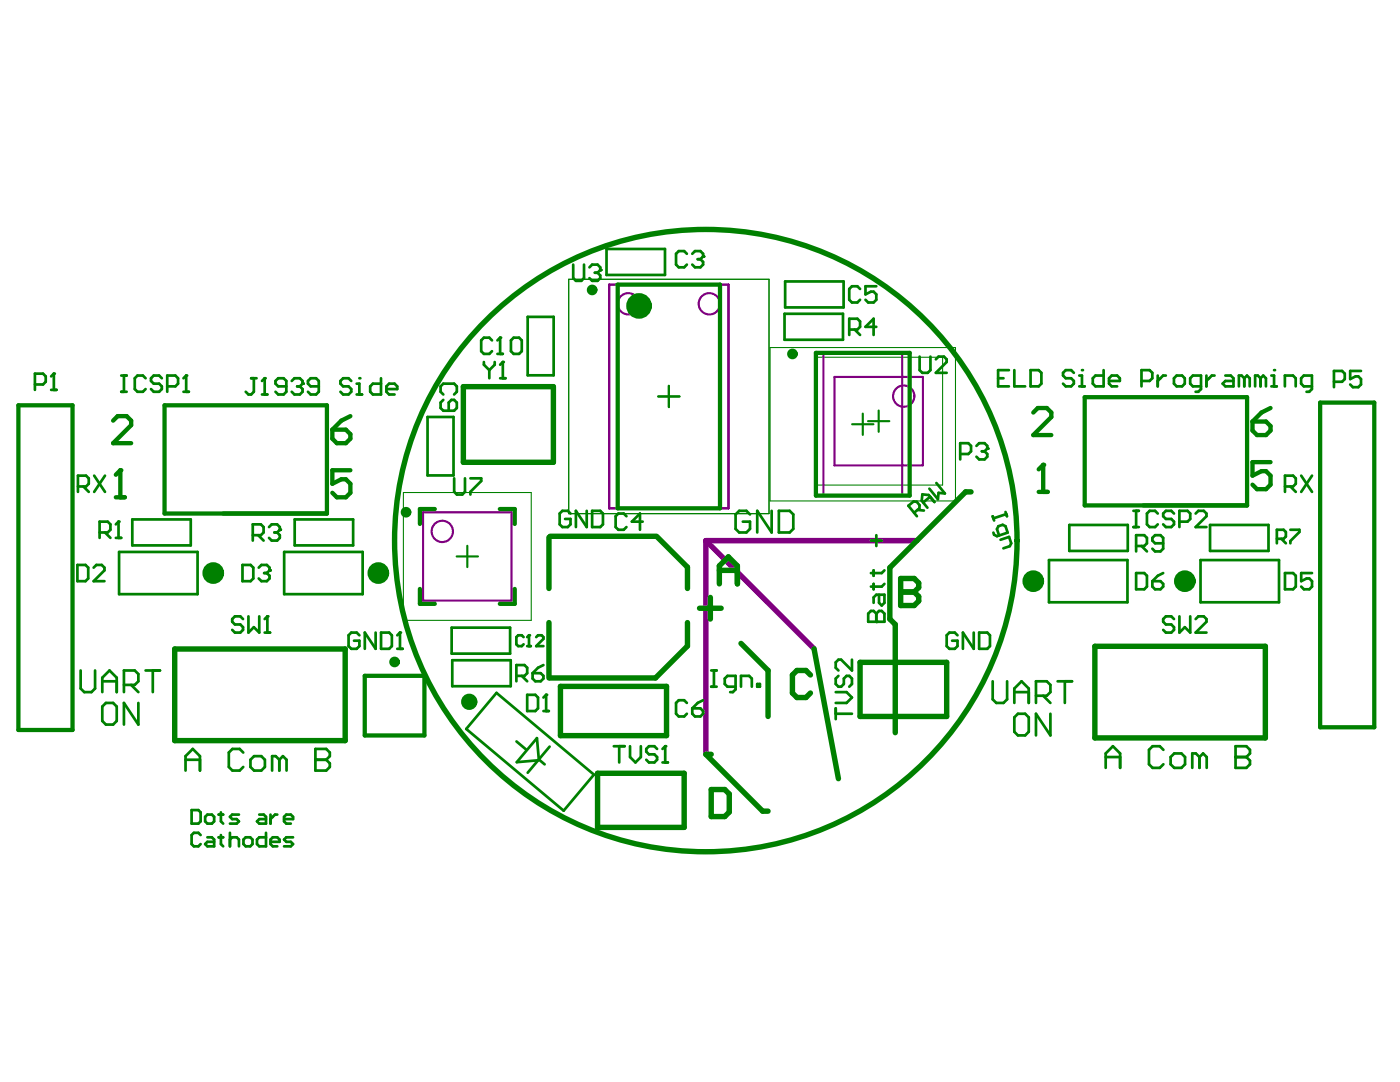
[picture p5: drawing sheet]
<svg xmlns="http://www.w3.org/2000/svg" width="279mm" height="216mm" viewBox="0 0 279 216" stroke-linecap="round" stroke-linejoin="round" font-family="sans-serif">
<path d="M131.4 79.1h4.2M133.5 77v4.2M170.1 84.7h4.2M172.2 82.5v4.3M173.2 84h4.3M175.4 81.9v4.3M91.1 111h4.3M93.3 108.9v4.3" fill="none" stroke="#008000" stroke-width=".43"/>
<path d="M113.5 55.7h40v46.8h-40zM153.7 69.4h37v30.6h-37zM162.6 71.3h25.5v25.5h-25.5zM80.5 98.3h25.5v25.5h-25.5z" fill="none" stroke="#008000" stroke-width=".21"/>
<g fill="none" stroke="#800080" stroke-width=".43">
<path d="M121.6 56.8h23.8v44.6h-23.8zM164.3 70.4h15.8v28.5h-15.8zM166.5 75.2h17.7v17.7h-17.7zM84.4 102.2h17.7v17.7h-17.7z"/>
<circle cx="125.4" cy="60.6" r="2.13"/>
<circle cx="141.6" cy="60.6" r="2.13"/>
<circle cx="180.4" cy="79" r="2.13"/>
<circle cx="88.3" cy="106" r="2.13"/>
</g>
<path d="M140.9 107.9v42.1M140.9 107.9h42.1M140.9 107.9l21.6 21.6" fill="none" stroke="#800080" stroke-width="1.1"/>
<g fill="none" stroke="#008000" stroke-width=".54">
<path d="M121 49.7h11.7v5.2h-11.7zM156.7 56.2h11.7v5.1h-11.7zM105.3 63.2h5.2v11.7h-5.2zM156.6 62.6h11.6v5.2h-11.6zM85.3 83.2h5.2v11.7h-5.2zM19.9 106.2h1.6l.5-.5v-1.1l-.5-.5h-1.6v3.2M21 106.2l1 1.1M23.1 107.3h1.1M23.7 104.1v3.2M23.8 110.1h15.6v8.5h-15.6zM26.4 103.6h11.7v5.2h-11.7zM56.7 110.1h15.7v8.5h-15.7z"/>
<path d="M58.8 103.6h11.7v5.2h-11.7zM209.3 111.8h15.7v8.4h-15.7zM213.4 104.7h11.7v5.2h-11.7zM239.6 111.8h15.7v8.4h-15.7zM241.5 104.7h11.7v5.2h-11.7zM90.1 125.2h11.7v5.2h-11.7zM90.3 131.7h11.6v5.2h-11.6zM99.1 138.3l19.4 16.3-6 7.2-19.5-16.3zM103.1 147.9l2 1.7M107.5 151.5l-.3-4.2-4.1 4.8 4.3-.4-2.1 2.5M107.5 151.5l1.2 1M109.7 149l-2.2 2.5"/>
</g>
<path d="M123.3 56.8h20.4v44.6h-20.4zM162.8 70.4h18.7v28.5h-18.7zM216.5 79.3h32.4v21.6h-32.4zM3.7 80.9h10.8v64.8h-10.8zM32.8 80.9h32.4v21.6h-32.4zM263.5 80.3h10.8v64.8h-10.8zM83.8 117.5v3h3M86.8 101.6h-3v2.9M99.7 101.6h3v2.9M102.7 117.5v3h-3M72.8 134.9h11.9v11.9h-11.9z" fill="none" stroke="#008000" stroke-width=".85"/>
<g fill="none" stroke="#008000" stroke-width="1.1">
<path d="M92.5 77.2h17.9v15h-17.9zM193.8 98.2h-1.1l-15.1 15.1v10.2l1.1 1.1v21.6M109.6 107.2v10.2M109.8 107h21.2M131.2 107.2l6 6v4.2M34.9 129.5h34v18.3h-34zM109.6 124.2v11.1M111.8 137h21.2v9.8h-21.2zM137.2 124.2v4.7l-6.4 6.4h-21M147.9 128.4l5.4 5.4v9.2M162.5 129.5l4.8 25.9M171.6 132.2h17.3v10.8h-17.3z"/>
<path d="M218.5 129h34v18.2h-34zM119.3 154.3h17.2v10.8h-17.2zM141.9 150.5h-1l11.3 11.4h1.1"/>
</g>
<circle cx="23.7" cy="104.1" r=".27" fill="#008000"/>
<path d="M23.7 104.1l-.6 .5" fill="none" stroke="#008000" stroke-width=".54"/>
<path d="M23.1 99.2h1.8M24 93.8v5.4" fill="none" stroke="#008000" stroke-width=".86"/>
<circle cx="24" cy="93.8" r=".43" fill="#008000"/>
<path d="M22.6 83.9l.9-.9h1.8l.9 .9v.9l-3.6 3.6h3.6M24 93.8l-.9 .9M66.3 85.7h2.7l.9 .9v.9l-.9 .9h-1.8l-.9-.9zM69.9 93.8h-3.6v2.7l1.8-.9h.9l.9 .9v1.8l-.9 .9h-1.8l-.9-.9M69.9 83l-1.8 .9-1.8 1.8" fill="none" stroke="#008000" stroke-width=".86"/>
<g fill="none" stroke="#008000" stroke-width=".54">
<path d="M15.6 97.1h1.6l.5-.6v-1l-.5-.6h-1.6v3.3M16.6 97.1l1.1 1.1M18.8 94.9l2.2 3.3M21 94.9l-2.2 3.3M90.6 95.4v2.7l.6 .6h1.1l.5-.6v-2.7M93.9 95.4h2.1v.6l-2.1 2.1v.6M15.4 112.7h1.7l.5 .6v2.1l-.5 .6h-1.7zM18.7 113.3l.5-.6h1.1l.5 .6v.5l-2.1 2.2h2.1M254.8 107.5h1.4l.4-.4v-.9l-.4-.5h-1.4v2.7M255.7 107.5l.9 .9M257.5 105.7h1.8v.5l-1.8 1.8v.4M48.5 123.5l-.5-.5h-1.1l-.6 .5v.6l.6 .5h1.1l.5 .5v.6l-.5 .5h-1.1l-.6-.5"/>
<path d="M49.6 123v3.2l1.1-1.1 1 1.1v-3.2M52.8 126.2h1.1M53.4 123v3.2M166.8 138.1h2.1l1.1 1.1-1.1 1.1h-2.1M167.3 134.9l-.5 .5v1.1l.5 .5h.6l.5-.5v-1.1l.5-.5h.6l.5 .5v1.1l-.5 .5M170 131.6v2.2l-2.1-2.2h-.6l-.5 .6v1l.5 .6M166.8 141.3v2.2M166.8 142.4h3.2"/>
</g>
<path d="M143.6 116.5v-3.6l1.8-1.8 1.8 1.8v3.6M143.6 113.8h3.6M141.9 157.5h2.7l.9 .9v3.6l-.9 .9h-2.7z" fill="none" stroke="#008000" stroke-width="1.1"/>
<circle cx="53.4" cy="123" r=".27" fill="#008000"/>
<path d="M48.4 112.7h1.6l.6 .6v2.1l-.6 .6h-1.6zM51.6 113.3l.6-.6h1.1l.5 .6v.5M53.4 123l-.6 .5" fill="none" stroke="#008000" stroke-width=".54"/>
<circle cx="53.8" cy="113.8" r=".27" fill="#008000"/>
<path d="M50.4 106.8h1.7l.5-.6v-1l-.5-.6h-1.7v3.3M51.5 106.8l1.1 1.1M52.7 114.3h.6M53.3 114.3l.5 .6v.5l-.5 .6h-1.1l-.6-.6M53.7 105.2l.5-.6h1.1l.5 .6v.5M53.8 113.8l-.5 .5" fill="none" stroke="#008000" stroke-width=".54"/>
<circle cx="55.8" cy="105.7" r=".27" fill="#008000"/>
<path d="M54.8 106.2h.5M55.3 106.2l.5 .6v.5l-.5 .6h-1.1l-.5-.6M55.8 105.7l-.5 .5M105.2 138.6h1.6l.6 .6v2.1l-.6 .6h-1.6zM109 138.6v3.3M108.5 141.9h1" fill="none" stroke="#008000" stroke-width=".54"/>
<circle cx="109" cy="138.6" r=".27" fill="#008000"/>
<path d="M88.5 78.7l-.6-.5v-1.1l.6-.5h2.1l.6 .5v1.1l-.6 .5M88.5 79.8l-.6 .5v1.1l.6 .6h2.1l.6-.6v-1.1l-.6-.5h-.5l-.5 .5v1.7M98.2 67.9l-.5-.5h-1.1l-.6 .5v2.2l.6 .5h1.1l.5-.5M99.3 70.6h1.1M99.8 67.4v3.2M109 138.6l-.5 .6" fill="none" stroke="#008000" stroke-width=".54"/>
<circle cx="99.8" cy="67.4" r=".27" fill="#008000"/>
<path d="M99.8 67.4l-.5 .5M102 67.9l.5-.5h1.1l.5 .5v2.2l-.5 .5h-1.1l-.5-.5zM122.5 148.9h2.2M123.6 148.9v3.2M125.7 148.9v2.2l1.1 1 1.1-1v-2.2M131.1 149.4l-.5-.5h-1.1l-.5 .5v.6l.5 .5h1.1l.5 .6v.5l-.5 .5h-1.1l-.5-.5M132.2 152.1h1.1M132.8 148.9v3.2" fill="none" stroke="#008000" stroke-width=".54"/>
<circle cx="132.8" cy="148.9" r=".27" fill="#008000"/>
<path d="M114.4 52.8v2.7l.5 .5h1.1l.6-.5v-2.7M117.6 53.3l.6-.5h1.1l.5 .5v.6M113.9 102.5l-.6-.6h-1.1l-.5 .6v2.1l.5 .6h1.1l.6-.6v-1h-1.1M117.1 101.9v3.3l-2.2-3.3v3.3M118.2 101.9h1.6l.5 .6v2.1l-.5 .6h-1.6zM125 103l-.5-.5h-1.1l-.5 .5v2.2l.5 .5h1.1l.5-.5M128.3 104.1h-2.2l1.6-1.6v3.2M140.3 139.7l-1.1 .6-1 1M132.8 148.9l-.6 .5M137.1 140.3l-.6-.6h-1l-.6 .6v2.1l.6 .6h1l.6-.6M138.2 141.3h1.6l.5 .6v.5l-.5 .6h-1.1l-.5-.6z" fill="none" stroke="#008000" stroke-width=".54"/>
<circle cx="119.8" cy="53.9" r=".27" fill="#008000"/>
<path d="M118.7 54.4h.6M119.3 54.4l.5 .6v.5l-.5 .5h-1.1l-.6-.5M119.8 53.9l-.5 .5M137.1 50.6l-.6-.5h-1l-.6 .5v2.2l.6 .5h1l.6-.5M138.2 50.6l.5-.5h1.1l.5 .5v.6" fill="none" stroke="#008000" stroke-width=".54"/>
<circle cx="140.3" cy="51.2" r=".27" fill="#008000"/>
<path d="M139.2 51.7h.6M139.8 51.7l.5 .6v.5l-.5 .5h-1.1l-.5-.5M140.3 51.2l-.5 .5M191.6 90.6h1.6l.6-.5v-1.1l-.6-.6h-1.6v3.3M194.9 89l.5-.6h1.1l.5 .6v.5M149.7 102.7l-.7-.8h-1.5l-.7 .8v2.8l.7 .7h1.5l.7-.7v-1.4h-1.5M154 101.9v4.3l-2.9-4.3v4.3M155.4 101.9h2.2l.7 .8v2.8l-.7 .7h-2.2z" fill="none" stroke="#008000" stroke-width=".54"/>
<circle cx="197" cy="89.5" r=".27" fill="#008000"/>
<g fill="none" stroke="#008000" stroke-width=".54">
<path d="M7 76.7h1.6l.5-.5v-1.1l-.5-.5h-1.6v3.2M10.2 77.8h1.1M10.7 74.6v3.2M183.5 71.2v2.7l.6 .5h1l.6-.5v-2.7M186.8 71.7l.5-.5h1.1l.5 .5v.5l-2.1 2.2h2.1M196 90.1h.5M196.5 90.1l.5 .5v.5l-.5 .6h-1.1l-.5-.6M197 89.5l-.5 .6M256.4 97.1h1.7l.5-.6v-1l-.5-.6h-1.7v3.3M257.5 97.1l1.1 1.1M259.7 94.9l2.1 3.3M261.8 94.9l-2.1 3.3"/>
<path d="M226.2 101.9h1.1M226.2 105.2h1.1M226.7 101.9v3.3M226.7 114.3h1.7l.5 .6v2.1l-.5 .6h-1.7zM230 116h1.6l.5 .5v.5l-.5 .6h-1.1l-.5-.6zM231.1 102.5l-.6-.6h-1.1l-.5 .6v2.1l.5 .6h1.1l.6-.6M232.1 114.3l-1 .6-1.1 1.1M234.3 102.5l-.5-.6h-1.1l-.6 .6v.5l.6 .6h1.1l.5 .5v.5l-.5 .6h-1.1l-.6-.6M235.4 104.1h1.6l.5-.5v-1.1l-.5-.6h-1.6v3.3M238.6 102.5l.6-.6h1l.6 .6v.5l-2.2 2.2h2.2M256.4 114.3h1.7l.5 .6v2.1l-.5 .6h-1.7zM261.8 114.3h-2.1v1.7l1.1-.6h.5l.5 .6v1l-.5 .6h-1.1l-.5-.6"/>
<path d="M16.1 133.8v3.6l.7 .7h1.5l.7-.7v-3.6M20.4 138.1v-2.9l1.5-1.4 1.4 1.4v2.9M20.4 135.9h2.9M24.7 136.7h2.2l.7-.8v-1.4l-.7-.7h-2.2v4.3M26.2 136.7l1.4 1.4M29.1 133.8h2.8M30.5 133.8v4.3M234.3 123.5l-.5-.5h-1.1l-.6 .5v.6l.6 .5h1.1l.5 .5v.6l-.5 .5h-1.1l-.6-.5M235.4 123v3.2l1.1-1.1 1 1.1v-3.2M238.6 123.5l.6-.5h1l.6 .5v.6l-2.2 2.1h2.2M21.1 140.3h1.5l.7 .7v2.9l-.7 .7h-1.5l-.7-.7v-2.9zM27.6 140.3v4.3l-2.9-4.3v4.3"/>
</g>
<circle cx="10.7" cy="74.6" r=".27" fill="#008000"/>
<path d="M10.7 74.6l-.5 .5M24.2 74.9h1.1M24.2 78.2h1.1M24.7 74.9v3.3M29.1 75.5l-.6-.6h-1.1l-.5 .6v2.1l.5 .6h1.1l.6-.6M32.3 75.5l-.5-.6h-1.1l-.6 .6v.5l.6 .6h1.1l.5 .5v.5l-.5 .6h-1.1l-.6-.6M33.4 77.1h1.6l.5-.5v-1.1l-.5-.6h-1.6v3.3M36.6 78.2h1.1M37.2 74.9v3.3" fill="none" stroke="#008000" stroke-width=".54"/>
<circle cx="37.2" cy="74.9" r=".27" fill="#008000"/>
<path d="M37.2 74.9l-.6 .6M103.1 134.9h1.6l.5-.6v-1.1l-.5-.5h-1.6v3.2M104.1 134.9l1.1 1M104.5 127.1l-.4-.3h-.7l-.3 .3v1.5l.3 .3h.7l.4-.3M105.2 128.9h.7M105.6 126.8v2.1M106.3 134.3h1.6l.6 .6v.5l-.6 .5h-1.1l-.5-.5zM108.5 132.7l-1.1 .5-1.1 1.1" fill="none" stroke="#008000" stroke-width=".54"/>
<circle cx="105.6" cy="126.8" r=".27" fill="#008000"/>
<path d="M96.6 72.2v.6l1.1 1.1M97.7 73.9v1.6M98.7 72.2v.6l-1 1.1M99.8 75.5h1.1M100.4 72.2v3.3M105.6 126.8l-.4 .3M107 127.1l.4-.3h.7l.4 .3v.4l-1.5 1.4h1.5" fill="none" stroke="#008000" stroke-width=".54"/>
<circle cx="100.4" cy="72.2" r=".27" fill="#008000"/>
<g fill="none" stroke="#008000" stroke-width=".54">
<path d="M171.6 57.7l-.5-.6h-1.1l-.5 .6v2.1l.5 .6h1.1l.5-.6M174.9 57.1h-2.2v1.6l1.1-.5h.5l.6 .5v1.1l-.6 .6h-1l-.6-.6M100.4 72.2l-.6 .6M169.5 65.8h1.6l.5-.6v-1.1l-.5-.5h-1.6v3.2M170.6 65.8l1 1M174.9 65.2h-2.2l1.6-1.6v3.2M185.6 99.1l-1.4 1.2M186.9 96.4l1.7 2.1-1.3-.2-.1 1.3-1.7-2.1M182.4 102.3l1.1-.8v-.7l-.5-.7h-.7l-1 .8 1.7 2.1M183.1 101.7l1.3 .2M186.5 100.2l-1.2-1.4-1.2-.2-.2 1.3 1.2 1.4M198.1 103l.3 .9"/>
<path d="M198.3 106.3l.1 .4 .6 .3 2.1-.7-.4-1.3-.6-.3-.8 .3-.3 .6 .4 1.2M199.7 107.7l1.7-.6 .4 1.3-.3 .6-1.3 .4M200.7 102.2l.3 .8-.2-.4-2.5 .8M191.1 126.8l-.6-.6h-1l-.6 .6v2.1l.6 .6h1l.6-.6v-1.1h-1.1M194.3 126.2v3.3l-2.1-3.3v3.3M195.4 126.2h1.6l.6 .6v2.1l-.6 .6h-1.6z"/>
</g>
<path d="M161.7 134.7l-.9-.9h-1.8l-.9 .9v3.6l.9 .9h1.8l.9-.9" fill="none" stroke="#008000" stroke-width="1.1"/>
<path d="M207.3 98.2h1.8M208.2 92.8v5.4" fill="none" stroke="#008000" stroke-width=".86"/>
<circle cx="208.2" cy="92.8" r=".43" fill="#008000"/>
<path d="M206.2 82.3l.9-.9h1.8l.9 .9v.9l-3.6 3.6h3.6M208.2 92.8l-.9 .9M250 84.1h2.7l.9 .9v.9l-.9 .9h-1.8l-.9-.9zM253.6 92.2h-3.6v2.7l1.8-.9h.9l.9 .9v1.8l-.9 .9h-1.8l-.9-.9M253.6 81.4l-1.8 .9-1.8 1.8" fill="none" stroke="#008000" stroke-width=".86"/>
<path d="M266.2 76.2h1.6l.6-.6v-1l-.6-.6h-1.6v3.3M271.6 74h-2.1v1.6l1-.5h.6l.5 .5v1.1l-.5 .6h-1.1l-.5-.6M226.7 108.9h1.7l.5-.5v-1.1l-.5-.5h-1.7v3.2M227.8 108.9l1.1 1.1M232.1 108.4h-1.6l-.5-.5v-.6l.5-.5h1.1l.5 .5v2.2l-.5 .5h-1.1l-.5-.5M173.3 124.1h3.2v-1.7l-.5-.5h-.6l-.5 .5v1.7" fill="none" stroke="#008000" stroke-width=".54"/>
<circle cx="174.9" cy="124.1" r=".27" fill="#008000"/>
<g fill="none" stroke="#008000" stroke-width=".54">
<path d="M173.8 107.9h2.2M174.3 113.8v1.1M174.3 116.5v1.1M174.9 106.8v2.2M175.4 118.7v1.6l.6 .5 .5-.5v-1.6h-1.6l-.6 .5v1.1M176.5 116.5l-.5 .5h-2.2M176.5 113.8l-.5 .6h-2.2M71.7 126.8l-.5-.6h-1.1l-.5 .6v2.1l.5 .6h1.1l.5-.6v-1.1h-1.1M75 126.2v3.3l-2.2-3.3v3.3M76 126.2h1.7l.5 .6v2.1l-.5 .6h-1.7zM79.3 129.5h1.1M79.8 126.2v3.3"/>
<path d="M141.9 133.8h1.1M141.9 137h1.1M142.5 133.8v3.2M146.8 137h-1.6l-.6-.5v-1.1l.6-.5h1.6v2.7l-.5 .5h-.6M147.9 137v-2.1h1.6l.5 .5v1.6M151.1 136.5h.6v.5h-.6zM173.3 124.1v-1.7l.5-.5h.5l.6 .5v1.7"/>
</g>
<path d="M141.8 119.2v4.3M139.6 121.4h4.3" fill="none" stroke="#008000" stroke-width="1.1"/>
<circle cx="79.8" cy="126.2" r=".27" fill="#008000"/>
<path d="M79.8 126.2l-.5 .6" fill="none" stroke="#008000" stroke-width=".54"/>
<path d="M179.7 115.4v5.4h2.7l.9-.9v-.9l-.9-.9h-2.7" fill="none" stroke="#008000" stroke-width="1.1"/>
<circle cx="179.7" cy="118.1" r=".54" fill="#008000"/>
<path d="M179.7 115.4h2.7l.9 .9v.9l-.9 .9h-2.7" fill="none" stroke="#008000" stroke-width="1.1"/>
<path d="M220.7 153.2v-2.9l1.4-1.4 1.4 1.4v2.9M220.7 151.1h2.8M232.2 149.6l-.7-.7h-1.5l-.7 .7v2.9l.7 .7h1.5l.7-.7M233.6 151.1l.7-.8h1.5l.7 .8v1.4l-.7 .7h-1.5l-.7-.7zM239.4 151.1l-.7-.8h-.8v2.9M239.4 151.1v2.1M239.4 151.1l.7-.8 .7 .8v2.1M246.6 148.9v4.3h2.1l.8-.7v-.7l-.8-.7h-2.1" fill="none" stroke="#008000" stroke-width=".54"/>
<circle cx="246.6" cy="151.1" r=".27" fill="#008000"/>
<g fill="none" stroke="#008000" stroke-width=".54">
<path d="M199.2 75.5h1.1M201.4 73.9h-2.2v3.2h2.2M202.4 73.9v3.2h2.2M205.7 73.9h1.6l.5 .5v2.2l-.5 .5h-1.6zM214.3 74.4l-.5-.5h-1.1l-.5 .5v.5l.5 .6h1.1l.5 .5v.6l-.5 .5h-1.1l-.5-.5M215.4 77.1h1.1M215.4 74.9h.5v2.2M198.1 135.9v3.6l.7 .8h1.5l.7-.8v-3.6M202.4 138.1h2.9M206.8 138.8h2.1l.7-.7v-1.4l-.7-.8h-2.1v4.4M208.2 138.8l1.4 1.5M211.1 135.9h2.8"/>
<path d="M212.5 135.9v4.4M202.4 140.3v-2.9l1.5-1.5 1.4 1.5v2.9M203.2 142.4h1.4l.7 .7v2.9l-.7 .7h-1.4l-.8-.7v-2.9zM209.6 142.4v4.3l-2.8-4.3v4.3M246.6 148.9h2.1l.8 .7v.7l-.8 .8h-2.1"/>
</g>
<circle cx="215.9" cy="73.9" r=".27" fill="#008000"/>
<g fill="none" stroke="#008000" stroke-width=".54">
<path d="M220.2 73.9v3.2h-1.6l-.5-.5v-1.1l.5-.6h1.6M221.3 76h2.2v-.5l-.6-.6h-1l-.6 .6v1.1l.6 .5h1M227.8 76h1.6l.6-.5v-1.1l-.6-.5h-1.6v3.2M231 74.9v2.2M232.7 74.9h-.6l-1.1 1.1M234.3 75.5l.5-.6h1.1l.5 .6v1.1l-.5 .5h-1.1l-.5-.5zM239.7 77.1h-1.6l-.6-.5v-1.1l.6-.6h1.6v2.7l-.6 .6h-.5M240.8 74.9v2.2M242.4 74.9h-.6l-1 1.1M244.5 74.9h1.1l.6 .6v1.6h-1.7l-.5-.5 .5-.6h1.7M248.3 75.5l-.5-.6h-.6v2.2M248.3 75.5v1.6"/>
<path d="M248.3 75.5l.6-.6 .5 .6v1.6M251.6 75.5l-.6-.6h-.5v2.2M251.6 75.5v1.6M251.6 75.5l.5-.6 .5 .6v1.6M253.7 77.1h1.1M253.7 74.9h.6v2.2"/>
</g>
<circle cx="254.3" cy="73.9" r=".27" fill="#008000"/>
<path d="M50.1 75.5h1.1M50.7 75.5v2.7l-.6 .5h-.5l-.6-.5M52.3 78.7h1.1M52.8 75.5v3.2M256.4 77.1v-2.2h1.6l.6 .6v1.6M261.8 77.1h-1.6l-.5-.5v-1.1l.5-.6h1.6v2.7l-.5 .6h-.6" fill="none" stroke="#008000" stroke-width=".54"/>
<circle cx="52.8" cy="75.5" r=".27" fill="#008000"/>
<path d="M52.8 75.5l-.5 .5M57.1 77.1h-1.6l-.5-.5v-.6l.5-.5h1.1l.5 .5v2.2l-.5 .5h-1.1l-.5-.5M58.2 76l.6-.5h1l.6 .5v.6" fill="none" stroke="#008000" stroke-width=".54"/>
<circle cx="60.4" cy="76.6" r=".27" fill="#008000"/>
<path d="M59.3 77.1h.5M59.8 77.1l.6 .5v.6l-.6 .5h-1l-.6-.5M60.4 76.6l-.6 .5M63.6 77.1h-1.6l-.5-.5v-.6l.5-.5h1.1l.5 .5v2.2l-.5 .5h-1.1l-.5-.5M70.1 76l-.5-.5h-1.1l-.6 .5v.6l.6 .5h1.1l.5 .5v.6l-.5 .5h-1.1l-.6-.5M71.2 78.7h1.1M71.2 76.6h.5v2.1" fill="none" stroke="#008000" stroke-width=".54"/>
<circle cx="71.7" cy="75.5" r=".27" fill="#008000"/>
<path d="M76 75.5v3.2h-1.6l-.5-.5v-1.1l.5-.5h1.6M77.1 77.6h2.2v-.5l-.6-.5h-1l-.6 .5v1.1l.6 .5h1M37 153.8v-2.9l1.5-1.5 1.4 1.5v2.9M37 151.6h2.9M48.5 150.2l-.7-.8h-1.4l-.7 .8v2.8l.7 .8h1.4l.7-.8M50.7 150.9h1.4l.8 .7v1.4l-.8 .8h-1.4l-.7-.8v-1.4zM55.7 151.6l-.7-.7h-.7v2.9M55.7 151.6v2.2M55.7 151.6l.8-.7 .7 .7v2.2M62.9 149.4v4.4h2.2l.7-.8v-.7l-.7-.7h-2.2" fill="none" stroke="#008000" stroke-width=".54"/>
<circle cx="62.9" cy="151.6" r=".27" fill="#008000"/>
<g fill="none" stroke="#008000" stroke-width=".54">
<path d="M62.9 149.4h2.2l.7 .8v.7l-.7 .7h-2.2M38.2 161.6h1.4l.4 .5v1.8l-.4 .4h-1.4zM40 166.6l-.4-.4h-.9l-.5 .4v1.8l.5 .5h.9l.4-.5M40.9 163l.5-.5h.9l.4 .5v.9l-.4 .4h-.9l-.5-.4zM41.4 167.1h.9l.4 .4v1.4h-1.3l-.5-.5 .5-.4h1.3M43.6 162.5h.9M43.6 167.1h.9M44.1 162.1v1.8l.4 .4M44.1 166.6v1.8l.4 .5M45.9 167.5l.4-.4h.9l.5 .4v1.4M45.9 166.2v2.7M47.7 162.5h-1.4l-.4 .5 .4 .4h.9l.5 .5-.5 .4h-1.3"/>
<path d="M48.6 167.5l.4-.4h.9l.5 .4v.9l-.5 .5h-.9l-.4-.5zM51.7 162.5h.9l.5 .5v1.3h-1.4l-.4-.4 .4-.5h1.4M53.1 166.2v2.7h-1.4l-.4-.5v-.9l.4-.4h1.4M54 162.5v1.8M54 168h1.8v-.5l-.5-.4h-.9l-.4 .4v.9l.4 .5h.9M55.3 162.5h-.4l-.9 .9M56.7 163.4h1.8v-.4l-.5-.5h-.9l-.4 .5v.9l.4 .4h.9M58.5 167.1h-1.4l-.4 .4 .4 .5h.9l.5 .4-.5 .5h-1.3"/>
</g>
<g fill="none" stroke="#008000" stroke-width="2.2">
<circle cx="42.6" cy="114.3" r="1.08"/>
<circle cx="75.5" cy="114.3" r="1.08"/>
<circle cx="206.2" cy="116" r="1.08"/>
<circle cx="236.5" cy="116" r="1.08"/>
<circle cx="93.6" cy="140" r=".54"/>
</g>
<g fill="none" stroke="#008000" stroke-width="1.1">
<circle cx="118.2" cy="57.9" r=".53"/>
<circle cx="158.2" cy="70.6" r=".53"/>
<circle cx="81" cy="102.2" r=".53"/>
<circle cx="140.9" cy="107.9" r="62.1"/>
<circle cx="78.7" cy="132.1" r=".53"/>
</g>
<circle cx="127.5" cy="61" r="1.28" fill="none" stroke="#008000" stroke-width="2.6"/>
</svg>
